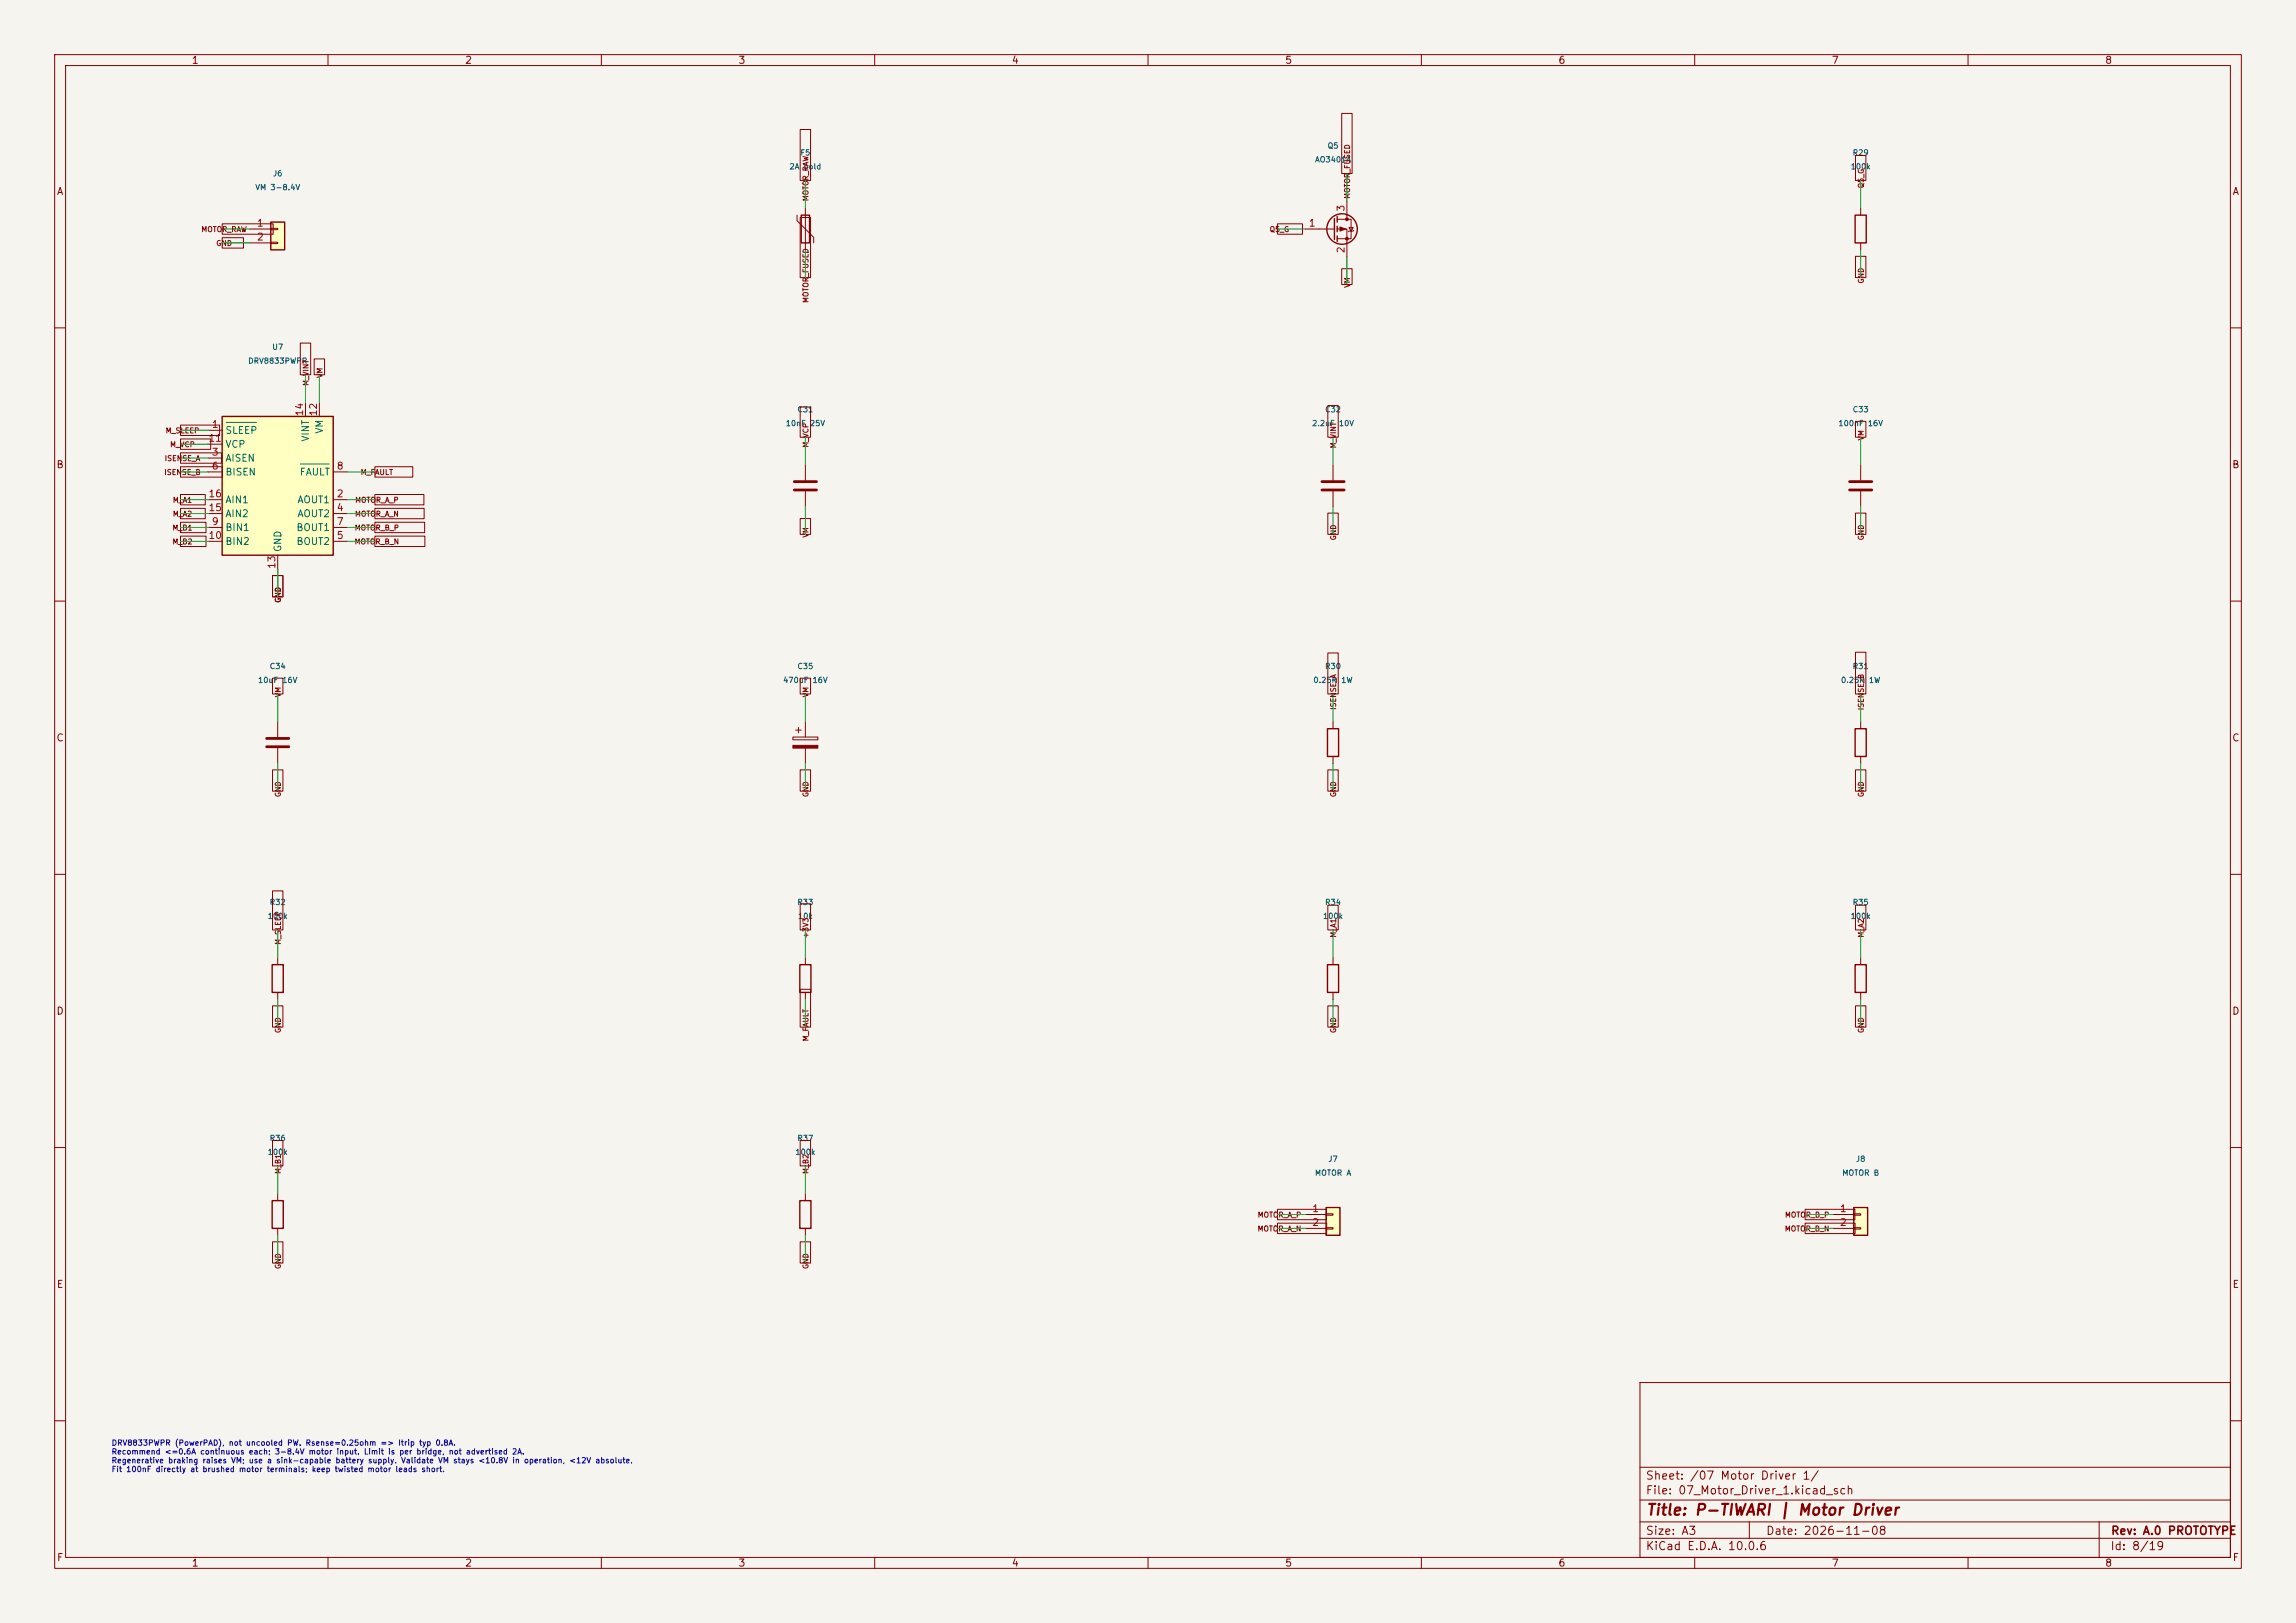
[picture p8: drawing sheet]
<svg xmlns="http://www.w3.org/2000/svg" width="420mm" height="297mm" viewBox="0 0 420 297" stroke-linecap="round" stroke-linejoin="round" font-family="sans-serif">
<defs><g id="words">
<text font-size="2" fill="#840000" x="301" y="277.8">Title: P-TIWARI | Motor Driver</text>
<g font-size="1.5" fill="#840000">
<text x="300.9" y="273.8">File: 07_Motor_Driver_1.kicad_sch</text>
<text x="300.9" y="271.1">Sheet: /07 Motor Driver 1/</text>
<text x="300.9" y="281.2">Size: A3</text>
<text x="322.9" y="281.2">Date: 2026-11-08</text>
<text x="386" y="281.2">Rev: A.0 PROTOTYPE</text>
<text x="300.9" y="284">KiCad E.D.A. 10.0.6</text>
<text x="385.9" y="284">Id: 8/19</text>
</g>
<g font-size="1.3" fill="#840000">
<text x="35" y="12">1</text>
<text x="85" y="12">2</text>
<text x="135" y="12">3</text>
<text x="185" y="12">4</text>
<text x="235" y="12">5</text>
<text x="285" y="12">6</text>
<text x="335" y="12">7</text>
<text x="385" y="12">8</text>
<text x="10.3" y="36">A</text>
<text x="408.3" y="36">A</text>
<text x="10.2" y="86">B</text>
<text x="408.2" y="86">B</text>
<text x="10.2" y="136">C</text>
<text x="408.2" y="136">C</text>
<text x="10.2" y="186">D</text>
<text x="408.2" y="186">D</text>
<text x="10.3" y="236">E</text>
<text x="408.3" y="236">E</text>
<text x="10.3" y="286">F</text>
<text x="35" y="287">1</text>
<text x="85" y="287">2</text>
<text x="135" y="287">3</text>
<text x="185" y="287">4</text>
<text x="235" y="287">5</text>
<text x="285" y="287">6</text>
<text x="335" y="287">7</text>
<text x="385" y="287">8</text>
<text x="408.3" y="286">F</text>
</g>
<g font-size="1.3" fill="#a90000">
<text x="46.9" y="41.8">1</text>
<text x="239.3" y="41.8">1</text>
<text x="246.2" y="38.8" transform="rotate(-90 246.2 38.8)">3</text>
<text x="46.9" y="44.3">2</text>
<text x="246.2" y="46.5" transform="rotate(-90 246.2 46.5)">2</text>
<text x="55.7" y="76.3" transform="rotate(-90 55.7 76.3)">14</text>
<text x="58.3" y="76.3" transform="rotate(-90 58.3 76.3)">12</text>
<text x="38" y="81.1">11</text>
<text x="38.6" y="78.6">1</text>
<text x="38.6" y="83.7">3</text>
<text x="38.6" y="86.2">6</text>
<text x="61.5" y="86.2">8</text>
<text x="38" y="93.8">15</text>
<text x="38" y="91.3">16</text>
<text x="61.5" y="91.3">2</text>
<text x="61.5" y="93.8">4</text>
<text x="38" y="98.9">10</text>
<text x="38.6" y="96.4">9</text>
<text x="61.5" y="98.9">5</text>
<text x="61.5" y="96.4">7</text>
<text x="50.7" y="104.2" transform="rotate(-90 50.7 104.2)">13</text>
<text x="239.9" y="222.1">1</text>
<text x="239.9" y="224.7">2</text>
<text x="336.5" y="222.1">1</text>
<text x="336.5" y="224.7">2</text>
</g>
<g font-size="1.3" fill="#006464">
<text x="41.1" y="79.7">SLEEP</text>
<text x="41.1" y="82.2">VCP</text>
<text x="56.8" y="80.9" transform="rotate(-90 56.8 80.9)">VINT</text>
<text x="59.4" y="79.5" transform="rotate(-90 59.4 79.5)">VM</text>
<text x="41.1" y="84.8">AISEN</text>
<text x="41.1" y="87.3">BISEN</text>
<text x="54.7" y="87.3">FAULT</text>
<text x="41.1" y="94.9">AIN2</text>
<text x="41.1" y="92.4">AIN1</text>
<text x="54.3" y="92.4">AOUT1</text>
<text x="54.3" y="94.9">AOUT2</text>
<text x="41.1" y="97.5">BIN1</text>
<text x="41.1" y="100">BIN2</text>
<text x="51.8" y="101.1" transform="rotate(-90 51.8 101.1)">GND</text>
<text x="54.1" y="100">BOUT2</text>
<text x="54.1" y="97.5">BOUT1</text>
</g>
<g font-size="1" fill="#006464">
<text x="146.3" y="28.7">F5</text>
<text x="240.5" y="30">AO3401A</text>
<text x="242.7" y="27.4">Q5</text>
<text x="338.8" y="28.7">R29</text>
<text x="46.6" y="35">VM 3-8.4V</text>
<text x="49.8" y="32.5">J6</text>
<text x="144.3" y="31.2">2A</text>
<text x="146.9" y="31.2">hold</text>
<text x="338.4" y="31.2">100k</text>
<text x="49.7" y="64.3">U7</text>
<text x="45.3" y="66.8">DRV8833PWPR</text>
<text x="145.8" y="75.7">C31</text>
<text x="242.3" y="75.7">C32</text>
<text x="338.8" y="75.7">C33</text>
<text x="143.6" y="78.2">10nF 25V</text>
<text x="239.9" y="78.2">2.2uF</text>
<text x="244.8" y="78.2">10V</text>
<text x="336.2" y="78.2">100nF</text>
<text x="341.6" y="78.2">16V</text>
<text x="47.1" y="125.2">10uF 16V</text>
<text x="49.2" y="122.7">C34</text>
<text x="143.1" y="125.2">470uF</text>
<text x="145.8" y="122.7">C35</text>
<text x="148.5" y="125.2">16V</text>
<text x="240.1" y="125.2">0.25R</text>
<text x="242.3" y="122.7">R30</text>
<text x="245.2" y="125.2">1W</text>
<text x="336.7" y="125.2">0.25R</text>
<text x="338.8" y="122.7">R31</text>
<text x="341.8" y="125.2">1W</text>
<text x="49.2" y="165.9">R32</text>
<text x="145.8" y="165.9">R33</text>
<text x="242.3" y="165.9">R34</text>
<text x="338.8" y="165.9">R35</text>
<text x="48.9" y="168.4">100k</text>
<text x="145.9" y="168.4">10k</text>
<text x="241.9" y="168.4">100k</text>
<text x="338.4" y="168.4">100k</text>
<text x="49.2" y="209">R36</text>
<text x="145.8" y="209">R37</text>
<text x="48.9" y="211.6">100k</text>
<text x="145.4" y="211.6">100k</text>
<text x="240.4" y="215.4">MOTOR A</text>
<text x="242.9" y="212.8">J7</text>
<text x="336.9" y="215.4">MOTOR B</text>
<text x="339.4" y="212.8">J8</text>
</g>
<g font-size="1" fill="#840000">
<text x="341.1" y="34.5" transform="rotate(-90 341.1 34.5)">Q5_G</text>
<text x="148.1" y="36.9" transform="rotate(-90 148.1 36.9)">MOTOR_RAW</text>
<text x="247.2" y="36.5" transform="rotate(-90 247.2 36.5)">MOTOR_FUSED</text>
<text x="36.7" y="42.7">MOTOR_RAW</text>
<text x="39.5" y="45.2">GND</text>
<text x="232.2" y="42.7">Q5_G</text>
<text x="247.2" y="52.8" transform="rotate(-90 247.2 52.8)">VM</text>
<text x="341.1" y="52" transform="rotate(-90 341.1 52)">GND</text>
<text x="148.1" y="55.5" transform="rotate(-90 148.1 55.5)">MOTOR_FUSED</text>
<text x="56.7" y="70.7" transform="rotate(-90 56.7 70.7)">M_VINT</text>
<text x="59.2" y="69.3" transform="rotate(-90 59.2 69.3)">VM</text>
<text x="30.2" y="79.5">M_SLEEP</text>
<text x="31" y="82.1">M_VCP</text>
<text x="148.1" y="82" transform="rotate(-90 148.1 82)">M_VCP</text>
<text x="244.6" y="82.1" transform="rotate(-90 244.6 82.1)">M_VINT</text>
<text x="341.1" y="80.7" transform="rotate(-90 341.1 80.7)">VM</text>
<text x="30" y="87.1">ISENSE_B</text>
<text x="30" y="84.6">ISENSE_A</text>
<text x="65.9" y="87.1">M_FAULT</text>
<text x="31.5" y="92.2">M_A1</text>
<text x="31.5" y="94.8">M_A2</text>
<text x="64.8" y="94.8">MOTOR_A_N</text>
<text x="64.9" y="92.2">MOTOR_A_P</text>
<text x="31.4" y="97.3">M_B1</text>
<text x="31.4" y="99.8">M_B2</text>
<text x="64.8" y="99.8">MOTOR_B_N</text>
<text x="64.8" y="97.3">MOTOR_B_P</text>
<text x="148.1" y="98.5" transform="rotate(-90 148.1 98.5)">VM</text>
<text x="244.6" y="99" transform="rotate(-90 244.6 99)">GND</text>
<text x="341.1" y="99" transform="rotate(-90 341.1 99)">GND</text>
<text x="51.6" y="110.4" transform="rotate(-90 51.6 110.4)">GND</text>
<text x="51.6" y="127.7" transform="rotate(-90 51.6 127.7)">VM</text>
<text x="148.1" y="127.7" transform="rotate(-90 148.1 127.7)">VM</text>
<text x="244.6" y="130" transform="rotate(-90 244.6 130)">ISENSE_A</text>
<text x="341.1" y="130.1" transform="rotate(-90 341.1 130.1)">ISENSE_B</text>
<text x="51.6" y="146" transform="rotate(-90 51.6 146)">GND</text>
<text x="148.1" y="146" transform="rotate(-90 148.1 146)">GND</text>
<text x="244.6" y="146" transform="rotate(-90 244.6 146)">GND</text>
<text x="341.1" y="146" transform="rotate(-90 341.1 146)">GND</text>
<text x="51.6" y="173" transform="rotate(-90 51.6 173)">M_SLEEP</text>
<text x="148.1" y="171.8" transform="rotate(-90 148.1 171.8)">+3V3</text>
<text x="244.6" y="171.7" transform="rotate(-90 244.6 171.7)">M_A1</text>
<text x="341.1" y="171.7" transform="rotate(-90 341.1 171.7)">M_A2</text>
<text x="51.6" y="189.1" transform="rotate(-90 51.6 189.1)">GND</text>
<text x="148.1" y="190.7" transform="rotate(-90 148.1 190.7)">M_FAULT</text>
<text x="244.6" y="189.1" transform="rotate(-90 244.6 189.1)">GND</text>
<text x="341.1" y="189.1" transform="rotate(-90 341.1 189.1)">GND</text>
<text x="51.6" y="214.9" transform="rotate(-90 51.6 214.9)">M_B1</text>
<text x="148.1" y="214.9" transform="rotate(-90 148.1 214.9)">M_B2</text>
<text x="229.9" y="225.6">MOTOR_A_N</text>
<text x="230" y="223">MOTOR_A_P</text>
<text x="326.4" y="225.6">MOTOR_B_N</text>
<text x="326.4" y="223">MOTOR_B_P</text>
<text x="51.6" y="232.3" transform="rotate(-90 51.6 232.3)">GND</text>
<text x="148.1" y="232.3" transform="rotate(-90 148.1 232.3)">GND</text>
</g>
<g font-size="1" fill="#0000c2">
<text x="20.3" y="264.8">DRV8833PWPR (PowerPAD), not uncooled PW. Rsense=0.25ohm =&gt; Itrip typ 0.8A.</text>
<text x="20.3" y="266.4">Recommend &lt;=0.6A continuous each; 3-8.4V motor input. Limit is per bridge, not advertised 2A.</text>
<text x="20.3" y="268">Regenerative braking raises VM; use a sink-capable battery supply. Validate VM stays &lt;10.8V in operation, &lt;12V absolute.</text>
<text x="20.3" y="269.6">Fit 100nF directly at brushed motor terminals; keep twisted motor leads short.</text>
</g>
</g></defs>
<path d="M0 0h420v297h-420z" fill="#f5f4ef" stroke="#f5f4ef" stroke-width=".18"/>
<g fill="none" stroke="#840000" stroke-width=".18">
<path d="M10 10h400v277h-400zM12 12h396v273h-396zM60 10v2M110 10v2M160 10v2M210 10v2M260 10v2M310 10v2M360 10v2M10 60h2M408 60h2M340.4 85.1v2.8"/>
<path d="M340.4 89.9v2.8M10 110h2M408 110h2M243.8 132.1v1.3M243.8 138.4v1.3M10 160h2M408 160h2M243.8 175.3v1.2M340.4 175.3v1.2M243.8 181.6v1.3M340.4 181.6v1.3M10 210h2"/>
<path d="M408 210h2M300 253h108v32h-108zM10 260h2M300 278.5h108M300 274.5h108M300 268.5h108M320 278.5v3M384 278.5v6.5M408 260h2M60 285v2M110 285v2M160 285v2"/>
<path d="M210 285v2M260 285v2M300 281.5h108M310 285v2M360 285v2"/>
</g>
<path d="M338.3 88.1h4.1M338.3 89.7h4.1" fill="none" stroke="#840000" stroke-width=".51"/>
<path d="M242.8 133.4h2.1v5h-2.1zM242.8 176.5h2.1v5.1h-2.1zM339.3 176.5h2.1v5.1h-2.1z" fill="none" stroke="#840000" stroke-width=".25"/>
<path d="M40.6 76.2h20.4v25.4h-20.4z" fill="#ffffc2"/>
<path d="M40.6 76.2h20.4v25.4h-20.4z" fill="none" stroke="#840000" stroke-width=".25"/>
<g fill="none" stroke="#840000" stroke-width=".18">
<path d="M38.1 78.7h2.5M55.9 73.7v2.5M58.4 73.7v2.5M38.1 91.4h2.5M38.1 83.8h2.5M38.1 94h2.5M38.1 99.1h2.5M38.1 86.4h2.5M38.1 96.5h2.5M38.1 81.3h2.5M61 91.4h2.5M61 94h2.5"/>
<path d="M61 99.1h2.5M61 86.4h2.5M61 96.5h2.5M50.8 101.6v2.5"/>
</g>
<path d="M41.4 77.3h5.5M55 84.9h5.2" fill="none" stroke="#006464" stroke-width=".18"/>
<path d="M242.6 221h2.5v5.1h-2.5z" fill="#ffffc2"/>
<path d="M242.6 221h2.5v5.1h-2.5z" fill="none" stroke="#840000" stroke-width=".25"/>
<path d="M238.8 222.2h3.8M238.8 224.8h3.8M242.6 222.1h1.2v.3h-1.2zM242.6 224.7h1.2v.2h-1.2z" fill="none" stroke="#840000" stroke-width=".18"/>
<path d="M339.1 221h2.5v5.1h-2.5z" fill="#ffffc2"/>
<path d="M49.8 176.5h2v5.1h-2zM146.3 176.5h2v5.1h-2zM339.1 221h2.5v5.1h-2.5z" fill="none" stroke="#840000" stroke-width=".25"/>
<g fill="none" stroke="#840000" stroke-width=".18">
<path d="M50.8 132.1v2.8M50.8 136.9v2.8M145 134.9h4.6v.5h-4.6zM145.5 133.6h1.1M146 133.1v1M147.3 132.1v2.8M147.3 136.9v2.8M50.8 175.3v1.2M147.3 175.3v1.2M50.8 181.6v1.3M147.3 181.6v1.3M335.3 222.2h3.8"/>
<path d="M335.3 224.8h3.8M339.1 222.1h1.3v.3h-1.3zM339.1 224.7h1.3v.2h-1.3z"/>
</g>
<path d="M48.8 135.1h4M48.8 136.7h4" fill="none" stroke="#840000" stroke-width=".51"/>
<path d="M145 136.4h4.6v.5h-4.6z" fill="#840000" stroke="#840000" stroke-width=".18"/>
<path d="M49.5 40.6h2.6v5.1h-2.6z" fill="#ffffc2"/>
<g fill="none" stroke="#840000" stroke-width=".25">
<path d="M146.6 39.4h1.5v5.1h-1.5zM244.6 39.6v1M339.3 39.4h2.1v5.1h-2.1zM49.5 40.6h2.6v5.1h-2.6zM244.1 40v3.8M244.6 41.4v1M244.6 43.2v1M339.3 133.4h2.1v5h-2.1zM49.8 219.7h2v5.1h-2zM146.3 219.7h2v5.1h-2z"/>
<circle cx="245.5" cy="41.9" r="2.79"/>
</g>
<g fill="none" stroke="#840000" stroke-width=".18">
<path d="M145.8 39.4v1l3 3v1.1M146.4 39.8h1.9v11h-1.9zM146.4 23.7h1.9v9.3h-1.9zM147.3 38.1v7.6M245.4 20.8h1.9v11h-1.9zM246.4 36.8v3.3M339.4 28.4h1.9v4.6h-1.9zM340.4 38.1v1.3M40.6 43.5h3.9v1.9h-3.9zM40.6 41h9.4v1.9h-9.4zM45.7 41.9h3.8M45.7 44.5h3.8"/>
<path d="M49.5 41.8h1.3v.2h-1.3zM49.5 44.3h1.3v.3h-1.3zM233.7 41h4.6v1.9h-4.6zM238.8 41.9h5.3M244.6 40.1h2.5v3.6h-2.5M244.6 41.9h1.8v5.1M245.4 49.2h1.9v2.9h-1.9zM246.8 41.7h.7l-.4 .6zM247.6 42.2l-.1 .1h-.7l-.2 .1M339.4 46.9h1.9v3.9h-1.9zM340.4 44.5v1.2M33 77.8h7.2v1.9h-7.2z"/>
<path d="M54.9 62.8h1.9v5.8h-1.9zM57.5 65.7h1.9v2.9h-1.9zM146.4 74.5h1.9v5.5h-1.9zM242.9 74.2h1.9v5.8h-1.9zM339.4 77.1h1.9v2.9h-1.9zM33 90.5h4.5v1.9h-4.5zM33 93h4.5v1.9h-4.5zM33 95.6h4.7v1.9h-4.7zM33 85.4h7.7v1.9h-7.7zM33 82.9h7.5v1.9h-7.5zM33 80.3h5.5v1.9h-5.5zM33 98.1h4.7v1.9h-4.7z"/>
<path d="M68.6 85.4h6.9v1.9h-6.9zM68.6 95.6h9.1v1.9h-9.1zM68.6 98.1h9.1v1.9h-9.1zM68.6 93h9v1.9h-9zM68.6 90.5h8.9v1.9h-8.9zM146.4 94.9h1.9v2.9h-1.9zM147.3 85.1v2.8M147.3 89.9v2.8M242.9 93.9h1.9v3.9h-1.9zM243.8 85.1v2.8M243.8 89.9v2.8M339.4 93.9h1.9v3.9h-1.9z"/>
<path d="M49.8 105.3h2v3.9h-2zM242.9 119.5h1.9v7.5h-1.9zM339.4 119.4h1.9v7.6h-1.9zM49.8 124.1h2v2.9h-2zM146.4 124.1h1.9v2.9h-1.9zM340.4 132.1v1.3M340.4 138.4v1.3M49.8 140.9h2v3.9h-2zM146.4 140.9h1.9v3.9h-1.9zM242.9 140.9h1.9v3.9h-1.9zM339.4 140.9h1.9v3.9h-1.9zM49.8 163h2v7.2h-2z"/>
<path d="M146.4 165.4h1.9v4.8h-1.9zM242.9 165.7h1.9v4.5h-1.9zM339.4 165.7h1.9v4.5h-1.9zM49.8 184.1h2v3.9h-2zM146.4 181h1.9v7h-1.9zM242.9 184.1h1.9v3.9h-1.9zM339.4 184.1h1.9v3.9h-1.9zM49.8 208.7h2v4.7h-2zM50.8 218.4v1.3M146.4 208.7h1.9v4.7h-1.9zM147.3 218.4v1.3M49.8 227.2h2v3.9h-2z"/>
<path d="M50.8 224.8v1.3M146.4 227.2h1.9v3.9h-1.9zM147.3 224.8v1.3M233.7 221.3h8.9v1.9h-8.9zM233.7 223.8h9v1.9h-9zM330.2 223.8h9.1v1.9h-9.1zM330.2 221.3h9.1v1.9h-9.1z"/>
</g>
<path d="M145.3 88.1h4.1M145.3 89.7h4.1M241.8 88.1h4.1M241.8 89.7h4.1" fill="none" stroke="#840000" stroke-width=".51"/>
<g fill="#840000" stroke="#840000" stroke-width=".18">
<path d="M245.1 41.5l1 .4-1 .4z"/>
<circle cx="246.4" cy="40.1" r=".25"/>
<circle cx="246.4" cy="43.7" r=".25"/>
</g>
<g fill="none" stroke="#009600" stroke-width=".18">
<path d="M147.3 33v5.1M246.4 31.8v5M340.4 33v5.1M40.6 41.9h5.1M40.6 44.5h5.1M147.3 45.7v5.1M233.7 41.9h5.1M246.4 47v5.1M340.4 45.7v5.1M33 78.7h5.1M55.9 68.6v5.1M58.4 68.6v5.1"/>
<path d="M33 99.1h5.1M33 91.4h5.1M33 94h5.1M33 96.5h5.1M33 86.4h5.1M33 81.3h5.1M33 83.8h5.1M63.5 99.1h5.1M63.5 91.4h5.1M63.5 94h5.1M63.5 96.5h5.1M63.5 86.4h5.1"/>
<path d="M147.3 80v5.1M147.3 92.7v5.1M243.8 80v5.1M243.8 92.7v5.1M340.4 80v5.1M340.4 92.7v5.1M50.8 104.1v5.1M50.8 127v5.1M50.8 139.7v5.1M147.3 127v5.1M147.3 139.7v5.1M243.8 127v5.1"/>
<path d="M243.8 139.7v5.1M340.4 127v5.1M340.4 139.7v5.1M50.8 170.2v5.1M147.3 170.2v5.1M243.8 170.2v5.1M340.4 170.2v5.1M50.8 182.9v5.1M147.3 182.9v5.1M243.8 182.9v5.1M340.4 182.9v5.1M50.8 213.4v5"/>
<path d="M147.3 213.4v5M50.8 226.1v5M147.3 226.1v5M233.7 222.2h5.1M233.7 224.8h5.1M330.2 222.2h5.1M330.2 224.8h5.1"/>
</g>
<use href="#words"/>
</svg>
